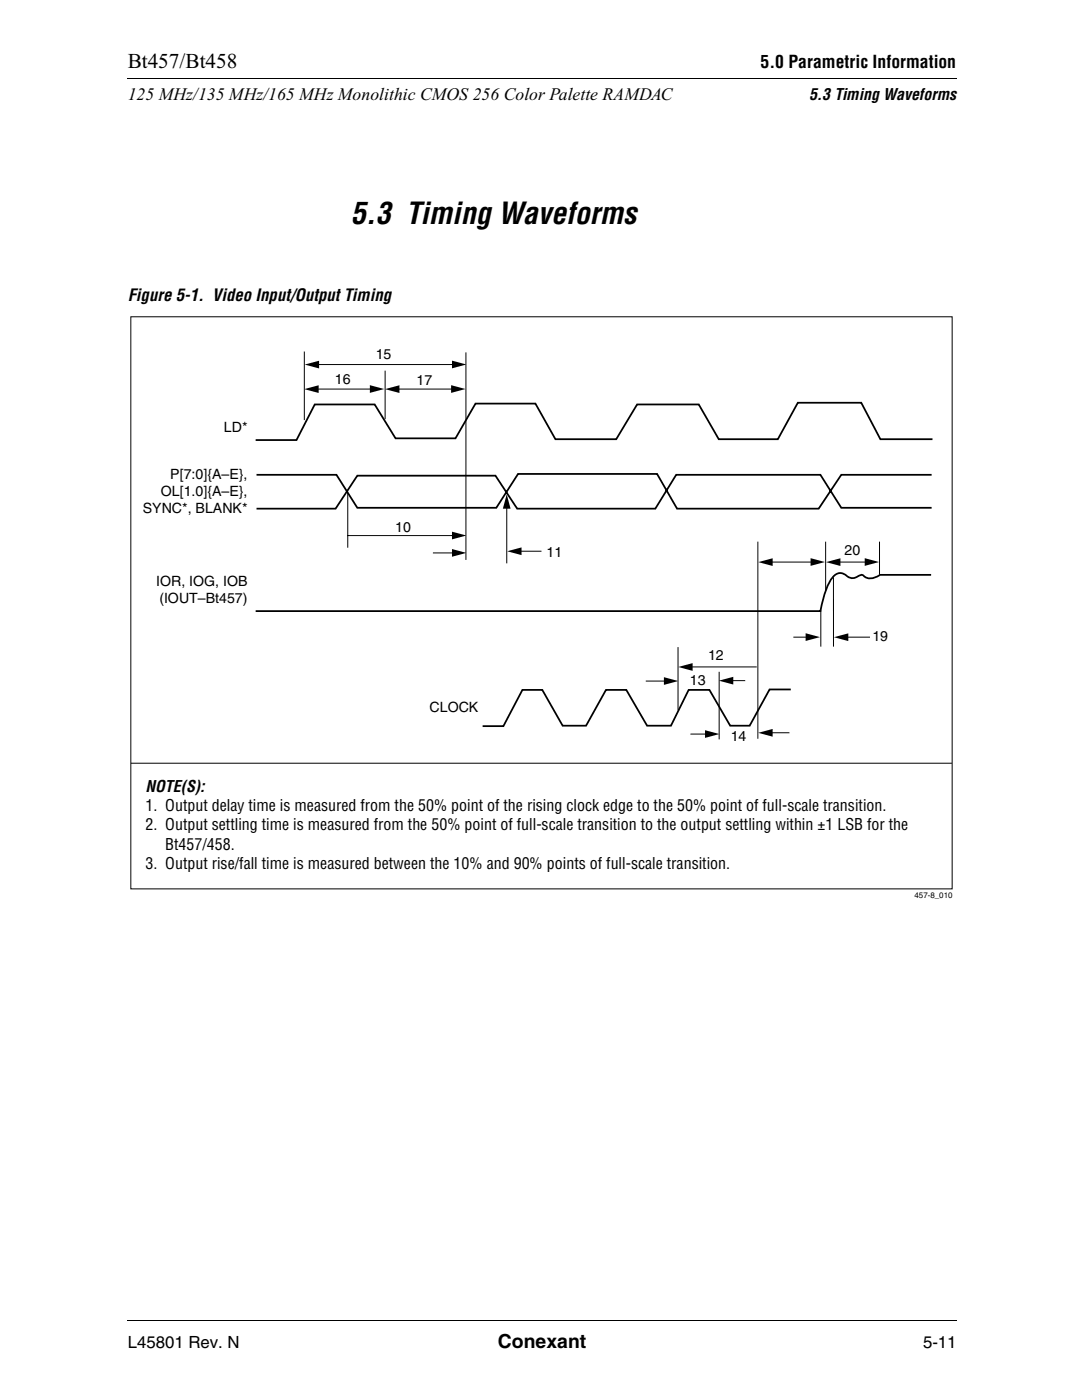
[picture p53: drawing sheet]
<svg xmlns="http://www.w3.org/2000/svg" width="216mm" height="279mm" viewBox="0 0 216 279" stroke-linecap="round" stroke-linejoin="round" font-family="sans-serif">
<defs><g id="words">
<text font-size="6" x="69.9" y="44.7">5.3 Timing Waveforms</text>
<text font-size="4.2" x="25.4" y="13.6">Bt457/Bt458</text>
<text font-size="3.9" x="99.1" y="268.6">Conexant</text>
<g font-size="3.5">
<text x="151.5" y="13.6">5.0 Parametric Information</text>
<text x="25.4" y="19.9">125 MHz/135 MHz/165 MHz Monolithic CMOS 256 Color Palette RAMDAC</text>
</g>
<g font-size="3.3">
<text x="25.4" y="60">Figure 5-1. Video Input/Output Timing</text>
<text x="25.4" y="268.6">L45801 Rev. N</text>
<text x="183.8" y="268.6">5-11</text>
</g>
<g font-size="3.2">
<text x="161.2" y="19.9">5.3 Timing Waveforms</text>
<text x="29" y="157.8">NOTE(S):</text>
<text x="29" y="161.7">1. Output delay time is measured from the 50% point of the rising clock edge to the 50% point of full-scale transition.</text>
<text x="29" y="165.5">2. Output settling time is measured from the 50% point of full-scale transition to the output settling within ±1 LSB for the</text>
<text x="29" y="173.3">3. Output rise/fall time is measured between the 10% and 90% points of full-scale transition.</text>
<text x="32.9" y="169.4">Bt457/458.</text>
</g>
<g font-size="2.8">
<text x="74.8" y="71.5">15</text>
<text x="66.7" y="76.5">16</text>
<text x="83" y="76.7">17</text>
<text x="44.6" y="86.1">LD*</text>
<text x="33.9" y="95.5">P[7:0]{A–E},</text>
<text x="32" y="98.9">OL[1.0]{A–E},</text>
<text x="28.4" y="102.2">SYNC*, BLANK*</text>
<text x="78.7" y="106.1">10</text>
<text x="108.9" y="110.9">11</text>
<text x="168.2" y="110.6">20</text>
<text x="31.1" y="116.8">IOR, IOG, IOB</text>
<text x="31.7" y="120.2">(IOUT–Bt457)</text>
<text x="141" y="131.6">12</text>
<text x="173.8" y="127.7">19</text>
<text x="137.4" y="136.5">13</text>
<text x="85.6" y="142">CLOCK</text>
<text x="145.5" y="147.8">14</text>
</g>
<text font-size="1.6" x="182.1" y="179">457-8_010</text>
</g></defs>
<path d="M25.4 15.5l.1 .2zM190.5 15.5l.1 .2zM25.3 263.1l.1 .2zM190.5 263.1l.1 .2z" fill="#000"/>
<path d="M25.5 15.6h165M25.4 263.2h165.1" fill="none" stroke="#000" stroke-width=".2"/>
<path d="M25.9 62.9h164.1v116.7h-164.1z" fill="#fff"/>
<path d="M51.1 94.6h15.9l4.2 6.6h27.7l4.3-6.7h27.7l3.9 6.9h28.3l4.5-6.8h18M185.7 87.5h-10.4l-3.8-7.2h-12.6l-4 7.2h-11.7l-4-6.9h-12.3l-4.2 6.9h-12.1l-4-7.1h-11.9l-4 7h-11.9l-4.2-6.8h-11.9l-3.6 7.1h-8.2M175.2 114.6h10.2M175.2 114.6a2.53 2.53 0 0 1-3.4 0l-.7 .1a2.01 2.01 0 0 1-2.9-.2 1.84 1.84 0 0 0-2.6 .9 16.5 16.5 0 0 0-2.2 6.4h-112.5M185.6 101.2h-18l-4.2-6.6h-28.7l-4.2 6.8h-27.5l-4.3-6.6h-27.5l-4.4 6.6h-15.7M157.5 137.4h-4.2l-4 7.2h-3.9l-4.1-7.1h-4.1l-3.6 7.1h-4.7l-4.2-7.1h-4l-4 7.1h-4.6l-4.1-7.1h-4l-3.7 7.2h-4.2" fill="none" stroke="#000" stroke-width=".35"/>
<g fill="none" stroke="#000" stroke-width=".2">
<path d="M26.1 63.1h163.5v114.1h-163.5zM60.6 70.1v13.6M62.9 77.6h11.3M63 72.7h27.5M76.7 73.9v9.7M79.3 77.6h11.1M92.8 70.2v41.4M69.3 98.3v10.9M69.3 106.8h21.2M86.2 110.2h4.3M100.9 100.9v11.4M103.4 109.9h4.5"/>
<path d="M150.9 108v39.2M153.4 112h8.6M164.4 108v9.7M166 115.1v13.8M166.9 112h5.8M175.2 108v6.6M128.6 135.8h4.2M135 129v12.6M137.4 132.9h13.3M143.2 133.9v13.5M145.5 135.7h2.9M158 127h3"/>
<path d="M163.5 121.6v7.3M168.4 127h4.9M26.1 152.1h163.5M137.5 146.3h3.4M153.4 146.1h3.8"/>
</g>
<g fill="#000">
<path d="M60.6 77.6l2.9-.8v1.5zM60.7 72.7l2.9-.8v1.5zM73.7 76.8l2.8 .7-2.8 .8zM76.7 77.6l2.9-.8v1.5zM89.9 76.8l2.8 .7-2.8 .8zM90 71.9l2.9 .8-2.9 .7zM90 106l2.9 .7-2.9 .8zM90 109.4l2.9 .8-2.9 .8zM100.9 98.5l.8 2.9h-1.5zM101 109.9l2.9-.8v1.5zM151 112l2.9-.7v1.5zM161.4 111.3l2.9 .7-2.9 .8z"/>
<path d="M164.5 112l2.9-.7v1.5zM172.2 111.3l2.9 .7-2.9 .8zM132.2 135l2.9 .7-2.9 .8zM135.1 132.9l2.8-.7v1.5zM143.2 135.7l2.8-.8v1.5zM160.5 126.2l2.8 .8-2.8 .8zM166.1 127l2.9-.8v1.6zM140.4 145.5l2.9 .8-2.9 .8zM151 146.1l2.9-.8v1.5z"/>
</g>
<use href="#words"/>
</svg>
